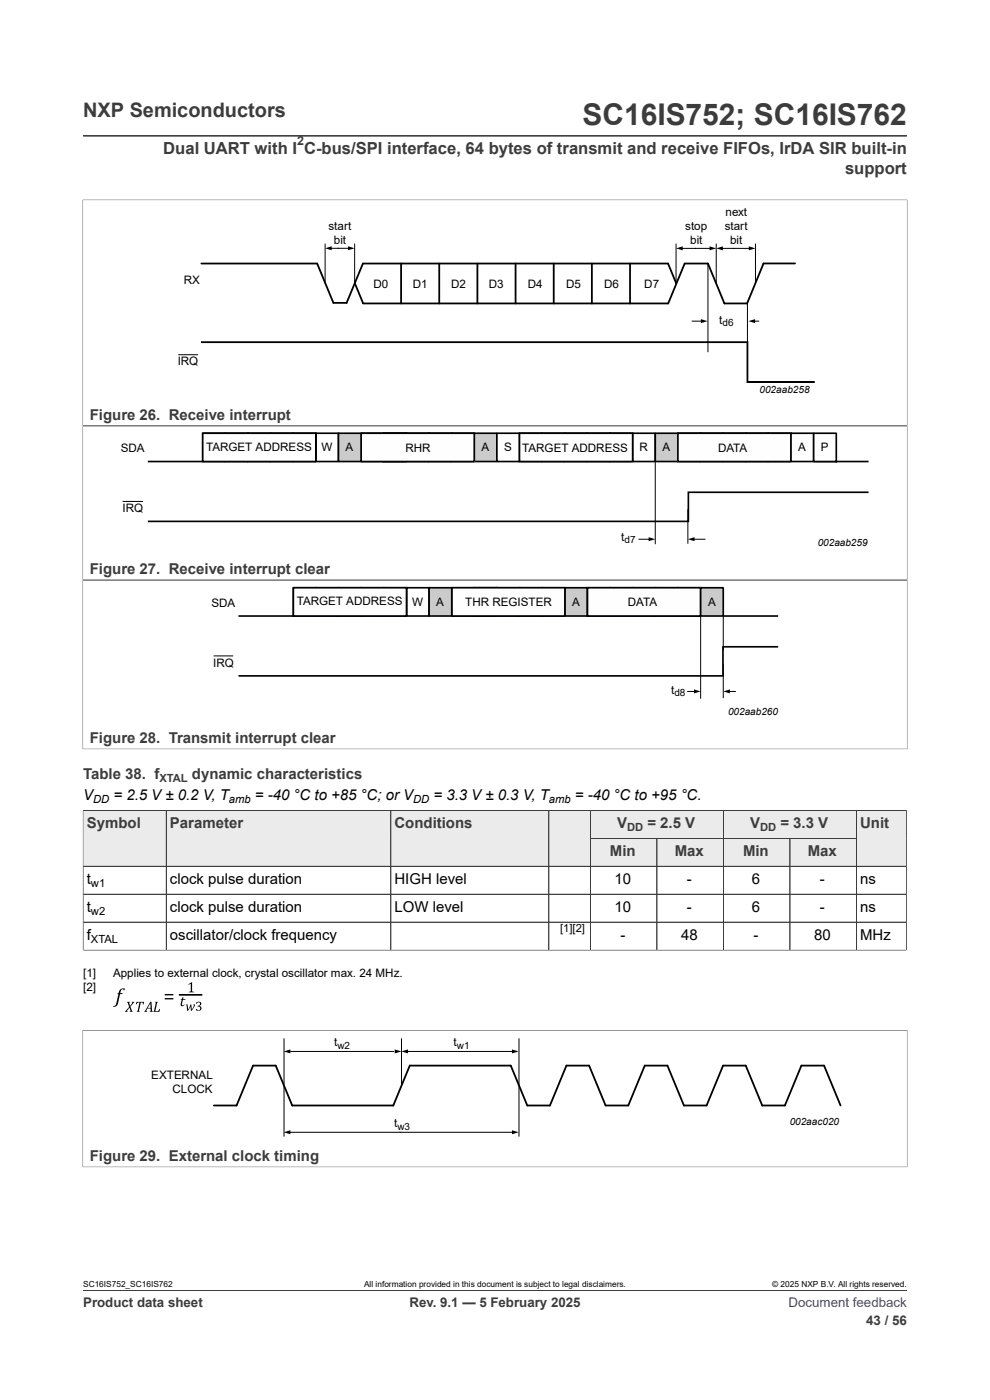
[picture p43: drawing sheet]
<svg xmlns="http://www.w3.org/2000/svg" width="210mm" height="297mm" viewBox="0 0 210 297" stroke-linecap="round" stroke-linejoin="round" font-family="sans-serif">
<defs><g id="words">
<text font-size="6.3" fill="#3c3c3c" x="123.6" y="26.6">SC16IS752; SC16IS762</text>
<text font-size="4.2" fill="#3c3c3c" x="17.6" y="24.8">NXP Semiconductors</text>
<g font-size="3.5" fill="#3c3c3c">
<text x="34.6" y="32.6">Dual UART with I C-bus/SPI interface, 64 bytes of transmit and receive FIFOs, IrDA SIR built-in</text>
<text x="179.2" y="36.8">support</text>
</g>
<g font-size="3.2" fill="#3c3c3c">
<text x="19" y="89.1">Figure 26. Receive interrupt</text>
<text x="19" y="121.8">Figure 27. Receive interrupt clear</text>
<text x="19" y="157.7">Figure 28. Transmit interrupt clear</text>
<text x="17.6" y="165.2">Table 38. f</text>
<text x="40.7" y="165.2">dynamic characteristics</text>
<text x="18.4" y="175.7">Symbol</text>
<text x="36.1" y="175.7">Parameter</text>
<text x="83.7" y="175.7">Conditions</text>
<text x="130.9" y="175.7">V</text>
<text x="137.3" y="175.7">= 2.5 V</text>
<text x="159.1" y="175.7">V</text>
<text x="165.5" y="175.7">= 3.3 V</text>
<text x="182.5" y="175.7">Unit</text>
<text x="129.4" y="181.6">Min</text>
<text x="143.1" y="181.6">Max</text>
<text x="157.6" y="181.6">Min</text>
<text x="171.4" y="181.6">Max</text>
<text x="19" y="246.4">Figure 29. External clock timing</text>
</g>
<g font-size="3.2">
<text x="17.6" y="169.7">V</text>
<text x="24.1" y="169.7">= 2.5 V ± 0.2 V, T</text>
<text x="54.1" y="169.7">= -40 °C to +85 °C; or V</text>
<text x="92" y="169.7">= 3.3 V ± 0.3 V, T</text>
<text x="122" y="169.7">= -40 °C to +95 °C.</text>
<text x="18.4" y="187.6">t</text>
<text x="36.1" y="187.6">clock pulse duration</text>
<text x="83.7" y="187.6">HIGH level</text>
<text x="130.3" y="187.6">10</text>
<text x="145.7" y="187.6">-</text>
<text x="159.5" y="187.6">6</text>
<text x="173.9" y="187.6">-</text>
<text x="182.5" y="187.6">ns</text>
<text x="18.4" y="193.5">t</text>
<text x="36.1" y="193.5">clock pulse duration</text>
<text x="83.7" y="193.5">LOW level</text>
<text x="130.3" y="193.5">10</text>
<text x="145.7" y="193.5">-</text>
<text x="159.5" y="193.5">6</text>
<text x="173.9" y="193.5">-</text>
<text x="182.5" y="193.5">ns</text>
<text x="18.4" y="199.4">f</text>
<text x="36.1" y="199.4">oscillator/clock frequency</text>
<text x="131.6" y="199.4">-</text>
<text x="144.5" y="199.4">48</text>
<text x="159.8" y="199.4">-</text>
<text x="172.7" y="199.4">80</text>
<text x="182.5" y="199.4">MHz</text>
</g>
<g font-size="2.8" fill="#3c3c3c">
<text x="17.6" y="277.3">Product data sheet</text>
<text x="86.8" y="277.3">Rev. 9.1 — 5 February 2025</text>
<text x="183.7" y="281">43 / 56</text>
</g>
<text font-size="2.8" fill="#00f" x="167.3" y="277.3">Document feedback</text>
<text font-size="2.6" fill="#3c3c3c" x="63" y="30.8">2</text>
<g font-size="2.5">
<text x="153.9" y="45.8">next</text>
<text x="69.7" y="48.8">start</text>
<text x="70.8" y="51.8">bit</text>
<text x="145.4" y="48.8">stop</text>
<text x="146.4" y="51.8">bit</text>
<text x="153.8" y="48.8">start</text>
<text x="154.9" y="51.8">bit</text>
<text x="39" y="60.3">RX</text>
<text x="79.2" y="61.1">D0</text>
<text x="87.6" y="61.1">D1</text>
<text x="95.7" y="61.1">D2</text>
<text x="103.7" y="61.1">D3</text>
<text x="112" y="61.1">D4</text>
<text x="120.1" y="61.1">D5</text>
<text x="128.2" y="61.1">D6</text>
<text x="136.7" y="61.1">D7</text>
<text x="152.5" y="68.7">t</text>
<text x="37.7" y="77.5">IRQ</text>
<text x="25.6" y="95.9">SDA</text>
<text x="43.7" y="95.6">TARGET ADDRESS</text>
<text x="68.2" y="95.7">W</text>
<text x="73.3" y="95.7">A</text>
<text x="86" y="95.9">RHR</text>
<text x="102.1" y="95.7">A</text>
<text x="107" y="95.7">S</text>
<text x="110.8" y="95.9">TARGET ADDRESS</text>
<text x="135.7" y="95.7">R</text>
<text x="140.6" y="95.7">A</text>
<text x="152.3" y="95.9">DATA</text>
<text x="169.3" y="95.7">A</text>
<text x="174.2" y="95.7">P</text>
<text x="26" y="108.6">IRQ</text>
<text x="131.8" y="114.7">t</text>
<text x="44.9" y="128.7">SDA</text>
<text x="63" y="128.4">TARGET ADDRESS</text>
<text x="87.4" y="128.5">W</text>
<text x="92.5" y="128.5">A</text>
<text x="97.4" y="128.5">ATHR REGISTER</text>
<text x="121.4" y="128.5">A</text>
<text x="133.2" y="128.6">DATA</text>
<text x="150.2" y="128.5">A</text>
<text x="45.2" y="141.4">IRQ</text>
<text x="142.4" y="147.3">t</text>
<text x="17.6" y="207.2">[1]</text>
<text x="24" y="207.2">Applies to external clock, crystal oscillator max. 24 MHz.</text>
<text x="17.6" y="210.2">[2]</text>
<text x="70.9" y="222">t</text>
<text x="96.2" y="222">t</text>
<text x="32.1" y="228.8">EXTERNAL</text>
<text x="36.6" y="231.8">CLOCK</text>
<text x="83.6" y="239.1">t</text>
</g>
<g font-size="2.4" fill="#3c3c3c">
<text x="33.8" y="165.8">XTAL</text>
<text x="133" y="176.3">DD</text>
<text x="161.2" y="176.3">DD</text>
</g>
<g font-size="2.4">
<text x="19.8" y="170.3">DD</text>
<text x="48.6" y="170.3">amb</text>
<text x="87.6" y="170.3">DD</text>
<text x="116.5" y="170.3">amb</text>
<text x="19.3" y="188.2">w1</text>
<text x="19.3" y="194.1">w2</text>
<text x="118.8" y="197.8">[1][2]</text>
<text x="19.3" y="200">XTAL</text>
</g>
<g font-size="2.1">
<text x="153.2" y="69.2">d6</text>
<text x="161.1" y="83.3">002aab258</text>
<text x="132.5" y="115.2">d7</text>
<text x="173.5" y="115.8">002aab259</text>
<text x="143.1" y="147.7">d8</text>
<text x="154.4" y="151.7">002aab260</text>
<text x="71.6" y="222.4">w2</text>
<text x="96.9" y="222.4">w1</text>
<text x="84.3" y="239.7">w3</text>
<text x="167.5" y="238.6">002aac020</text>
</g>
<g font-size="1.8">
<text x="17.6" y="273.1">SC16IS752_SC16IS762</text>
<text x="77.2" y="273.1">All information provided in this document is subject to legal disclaimers.</text>
<text x="163.8" y="273.1">© 2025 NXP B.V. All rights reserved.</text>
</g>
</g></defs>
<path d="M17.6 28.8h174.8M17.5 42.4h175M17.6 42.3v80.8M192.4 42.3v80.8M17.5 90.3h175M17.5 90.4h175M17.5 123h175" fill="none" stroke="#3c3c3c" stroke-width=".21"/>
<path d="M42.7 55.9h24.6l3.4 8.4h2.8l3.5-8.4h64.7l1.7 4.2M85.1 55.9v8.5M93.2 55.9v8.5M101.3 55.9v8.5M109.4 55.9v8.5M117.5 55.9v8.5M125.5 55.9v8.5M133.6 55.9v8.5M168.6 55.9h-6.6l-3.5 8.5h-4.8l-3.5-8.5h-5l-3.5 8.5h-64.7M42.6 72.6h115.9v8.5h14.3h-14.3M75.2 60l1.8 4.3" fill="none" stroke="#000" stroke-width=".38"/>
<g fill="none" stroke="#000" stroke-width=".21">
<path d="M69 51.8v8.3M70.1 52.7h4M75.2 51.8v8.2M143.4 51.8v8.3M144.5 52.7h6.3M150.2 55.9v18.8M151.9 51.8v8.3M153.1 52.7h6M160.3 51.8v8.3M37.8 75.3h4.2M146.8 68.1h2.2M158.5 64.4v8.2"/>
<path d="M159.9 68.1h1"/>
</g>
<path d="M68.9 52.7l1.5-.5v.9zM73.8 52.2l1.4 .5-1.4 .4zM143.4 52.7l1.4-.4v.8zM150.5 52.3l1.4 .4-1.4 .4zM151.9 52.7l1.4-.4v.8zM158.8 52.3l1.5 .4-1.5 .4zM148.7 67.7l1.4 .4-1.4 .4zM158.8 68.1l1.4-.4v.8z" fill="#000"/>
<path d="M43 91.9h4.8v6h-4.8zM47.8 91.9h4.8v6h-4.8zM52.6 91.9h4.8v6h-4.8zM57.4 91.9h4.8v6h-4.8zM62.2 91.9h4.8v6h-4.8z" fill="none" stroke="#000" stroke-width=".35"/>
<path d="M76.6 91.9h4.8v6h-4.8z" fill="#cbcbcb"/>
<path d="M76.6 91.9h4.8v6h-4.8z" fill="none" stroke="#000" stroke-width=".35"/>
<path d="M44.2 93.2h21.8v3.5h-21.8z" fill="#fefefe"/>
<path d="M44.2 93.2h21.8v3.5h-21.8z" fill="none" stroke="#fefefe" stroke-width=".21"/>
<path d="M67 91.9h4.8v6h-4.8zM81.4 91.9h4.8v6h-4.8zM86.2 91.9h4.8v6h-4.8zM91 91.9h4.8v6h-4.8zM95.8 91.9h4.8v6h-4.8z" fill="none" stroke="#000" stroke-width=".35"/>
<path d="M82.6 93.2h17v3.5h-17z" fill="#fefefe"/>
<path d="M82.6 93.2h17v3.5h-17z" fill="none" stroke="#fefefe" stroke-width=".21"/>
<path d="M110.2 91.9h4.8v6h-4.8zM115 91.9h4.8v6h-4.8zM119.8 91.9h4.8v6h-4.8zM124.6 91.9h4.8v6h-4.8zM129.4 91.9h4.8v6h-4.8z" fill="none" stroke="#000" stroke-width=".35"/>
<path d="M111.4 93.2h21.8v3.5h-21.8z" fill="#fefefe"/>
<path d="M111.4 93.2h21.8v3.5h-21.8z" fill="none" stroke="#fefefe" stroke-width=".21"/>
<path d="M100.6 91.9h4.8v6h-4.8z" fill="#cbcbcb"/>
<path d="M31.4 97.9h11.6M100.6 91.9h4.8v6h-4.8z" fill="none" stroke="#000" stroke-width=".35"/>
<path d="M134.2 91.9h4.8v6h-4.8z" fill="#fefefe"/>
<path d="M134.2 91.9h4.8v6h-4.8zM172.6 97.9h11.6" fill="none" stroke="#000" stroke-width=".35"/>
<path d="M139 97.9v17.6M26 106.4h4.3" fill="none" stroke="#000" stroke-width=".21"/>
<path d="M105.4 91.9h4.8v6h-4.8z" fill="#fefefe"/>
<path d="M105.4 91.9h4.8v6h-4.8z" fill="none" stroke="#000" stroke-width=".35"/>
<path d="M139 91.9h4.8v6h-4.8z" fill="#cbcbcb"/>
<path d="M139 91.9h4.8v6h-4.8zM143.8 91.9h4.8v6h-4.8zM148.6 91.9h4.8v6h-4.8zM153.4 91.9h4.8v6h-4.8zM158.2 91.9h4.8v6h-4.8zM163 91.9h4.8v6h-4.8z" fill="none" stroke="#000" stroke-width=".35"/>
<path d="M143.8 91.9h24v6h-24z" fill="#fefefe"/>
<path d="M143.8 91.9h24v6h-24z" fill="none" stroke="#000" stroke-width=".35"/>
<path d="M167.8 91.9h4.8v6h-4.8z" fill="#fefefe"/>
<path d="M167.8 91.9h4.8v6h-4.8z" fill="none" stroke="#000" stroke-width=".35"/>
<path d="M110.2 91.9h24v6h-24z" fill="#fefefe"/>
<path d="M110.2 91.9h24v6h-24z" fill="none" stroke="#000" stroke-width=".35"/>
<path d="M76.6 91.9h24v6h-24z" fill="#fefefe"/>
<path d="M76.6 91.9h24v6h-24z" fill="none" stroke="#000" stroke-width=".35"/>
<path d="M43 91.9h24v6h-24z" fill="#fefefe"/>
<path d="M43 91.9h24v6h-24z" fill="none" stroke="#000" stroke-width=".35"/>
<path d="M71.8 91.9h4.8v6h-4.8z" fill="#cbcbcb"/>
<path d="M71.8 91.9h4.8v6h-4.8zM184.2 104.4h-38.2v6.2h-114.6" fill="none" stroke="#000" stroke-width=".35"/>
<path d="M135.6 114.4h2.3M147 114.4h2.5" fill="none" stroke="#000" stroke-width=".21"/>
<path d="M137.6 114l1.4 .4-1.4 .4zM145.9 114.4l1.4-.4v.8z" fill="#000"/>
<path d="M172.6 91.9h4.8v6h-4.8z" fill="#fefefe"/>
<path d="M172.6 91.9h4.8v6h-4.8zM62.2 124.7h4.8v6h-4.8zM67 124.7h4.8v6h-4.8zM71.8 124.7h4.8v6h-4.8zM76.6 124.7h4.8v6h-4.8zM81.4 124.7h4.8v6h-4.8z" fill="none" stroke="#000" stroke-width=".35"/>
<path d="M145.9 108v7.3" fill="none" stroke="#000" stroke-width=".21"/>
<path d="M17.5 123.1h175M17.6 123.1v35.8M192.4 123.1v35.8M17.5 158.9h175" fill="none" stroke="#3c3c3c" stroke-width=".21"/>
<path d="M95.8 124.7h4.8v6h-4.8z" fill="#cbcbcb"/>
<path d="M95.8 124.7h4.8v6h-4.8z" fill="none" stroke="#000" stroke-width=".35"/>
<path d="M63.5 126h21.7v3.4h-21.7z" fill="#fefefe"/>
<path d="M63.5 126h21.7v3.4h-21.7z" fill="none" stroke="#fefefe" stroke-width=".21"/>
<path d="M86.2 124.7h4.8v6h-4.8zM100.6 124.7h4.8v6h-4.8zM105.4 124.7h4.8v6h-4.8zM110.2 124.7h4.8v6h-4.8zM115 124.7h4.8v6h-4.8z" fill="none" stroke="#000" stroke-width=".35"/>
<path d="M101.8 126h17v3.4h-17z" fill="#fefefe"/>
<path d="M101.8 126h17v3.4h-17z" fill="none" stroke="#fefefe" stroke-width=".21"/>
<path d="M50.6 130.7h11.6M153.4 130.7h11.7" fill="none" stroke="#000" stroke-width=".35"/>
<path d="M148.6 130.7v17.5" fill="none" stroke="#000" stroke-width=".21"/>
<path d="M119.8 124.7h4.8v6h-4.8z" fill="#cbcbcb"/>
<path d="M119.8 124.7h4.8v6h-4.8zM124.6 124.7h4.8v6h-4.8zM129.4 124.7h4.8v6h-4.8zM134.2 124.7h4.8v6h-4.8zM139 124.7h4.8v6h-4.8zM143.8 124.7h4.8v6h-4.8z" fill="none" stroke="#000" stroke-width=".35"/>
<path d="M124.6 124.7h24v6h-24z" fill="#fefefe"/>
<path d="M124.6 124.7h24v6h-24z" fill="none" stroke="#000" stroke-width=".35"/>
<path d="M148.6 124.7h4.8v6h-4.8z" fill="#cbcbcb"/>
<path d="M148.6 124.7h4.8v6h-4.8z" fill="none" stroke="#000" stroke-width=".35"/>
<path d="M95.8 124.7h24v6h-24z" fill="#fefefe"/>
<path d="M95.8 124.7h24v6h-24z" fill="none" stroke="#000" stroke-width=".35"/>
<path d="M62.2 124.7h24v6h-24z" fill="#fefefe"/>
<path d="M62.2 124.7h24v6h-24z" fill="none" stroke="#000" stroke-width=".35"/>
<path d="M91 124.7h4.8v6h-4.8z" fill="#cbcbcb"/>
<path d="M91 124.7h4.8v6h-4.8zM165.1 137.2h-11.7v6.2h-102.8" fill="none" stroke="#000" stroke-width=".35"/>
<path d="M45.3 139.1h4.2M153.4 130.7v7.3M145.9 146.7h1.6M153.4 140.8v7.3M154.5 146.7h1.5" fill="none" stroke="#000" stroke-width=".21"/>
<path d="M147.2 146.3l1.4 .4-1.4 .4zM153.4 146.7l1.4-.4v.8z" fill="#000"/>
<path d="M17.6 171.9h174.7M125.2 171.9v6h28.3v-6" fill="none" stroke="#3c3c3c" stroke-width=".21"/>
<path d="M125.3 172h28.1v5.8h-28.1z" fill="#ebebeb"/>
<path d="M153.5 171.9h28.2v6h-28.2z" fill="none" stroke="#3c3c3c" stroke-width=".21"/>
<path d="M153.5 172h28.1v5.8h-28.1z" fill="#ebebeb"/>
<path d="M17.6 171.9h17.7v11.9h-17.7z" fill="none" stroke="#3c3c3c" stroke-width=".21"/>
<path d="M17.7 172h17.5v11.7h-17.5z" fill="#ebebeb"/>
<path d="M35.3 171.9h47.6v11.9h-47.6z" fill="none" stroke="#3c3c3c" stroke-width=".21"/>
<path d="M35.3 172h47.5v11.7h-47.5z" fill="#ebebeb"/>
<path d="M82.9 171.9h33.5v11.9h-33.5z" fill="none" stroke="#3c3c3c" stroke-width=".21"/>
<path d="M83 172h33.3v11.7h-33.3z" fill="#ebebeb"/>
<path d="M116.4 171.9h8.8v11.9h-8.8z" fill="none" stroke="#3c3c3c" stroke-width=".21"/>
<g fill="#ebebeb">
<path d="M116.5 172h8.7v11.7h-8.7z"/>
<path d="M125.3 177.9h14v5.8h-14z"/>
</g>
<path d="M125.2 177.9h14.1v5.9h-14.1z" fill="none" stroke="#3c3c3c" stroke-width=".21"/>
<path d="M139.4 177.9h14v5.8h-14z" fill="#ebebeb"/>
<path d="M139.3 177.9h14.2v5.9h-14.2z" fill="none" stroke="#3c3c3c" stroke-width=".21"/>
<path d="M153.5 177.9h14v5.8h-14z" fill="#ebebeb"/>
<path d="M153.5 177.9h14.1v5.9h-14.1z" fill="none" stroke="#3c3c3c" stroke-width=".21"/>
<path d="M167.6 177.9h14v5.8h-14z" fill="#ebebeb"/>
<path d="M181.7 177.9h-14.1v5.9h24.7v-11.9h-10.6v11.9" fill="none" stroke="#3c3c3c" stroke-width=".21"/>
<path d="M181.8 172h10.4v11.7h-10.4z" fill="#ebebeb"/>
<g fill="none" stroke="#3c3c3c" stroke-width=".21">
<path d="M17.6 172v29.6M17.6 171.9h174.7M35.3 172v29.6M82.9 172v29.6M116.4 172v29.6M125.2 172v29.6M139.3 177.9v23.7M153.5 172v29.6M167.6 177.9v23.7M181.6 177.9h-56.3M181.7 172v29.6M192.3 172v29.6"/>
<path d="M17.6 183.8h174.7M17.6 189.7h174.7M17.6 195.6h174.7M17.5 218.6h175M17.6 218.5v29.1M17.6 201.6h174.7M192.4 218.5v29.1M17.5 247.6h175M17.6 273.8h174.8"/>
</g>
<g fill="#000">
<path d="M25.6 209.9l.9-.2-.1 .4h-.2a.32 .32 0 0 0-.4-.2 .32 .32 0 0 0-.2 .4l-.1 .4h.5l-.1 .2h-.4l-.4 1.8a.89 .89 0 0 1-1.1 .9l.1-.2a.55 .55 0 0 0 .6-.6l.4-1.9-.2-.1 .2-.1zM26.9 212.5h.7l-.2 .3 .2 .6 .4-.6v-.3h.5l-.8 1 .4 1.2h-.6l.2-.3-.2-.6-.5 .6 .1 .3h-.6l.9-1.1zM28.9 212.5h1.7l-.2 .6h-.1l-.1-.4h-.3l-.4 1.6 .1 .4h-.6l.2-.3 .4-1.7h-.4l-.4 .4zM32.9 212.5h.6l-.2 .3-.4 1.7h.6l.5-.5-.2 .7h-1.3l.2-.3 .3-1.5zM38.7 211.6h.2l-.1 .4h.5v.1h-.5l-.2 1a.24 .24 0 0 0 .2 .2 .24 .24 0 0 0 .3-.2 .38 .38 0 0 1-.5 .4 .38 .38 0 0 1-.3-.6l.2-.8-.2-.1 .3-.1zM39.4 213.1h.4l.1 1.1 .5-1.1h.2l.1 1.1a.9 .9 0 0 0 .4-1h.3l-.7 1.2h-.2l-.1-.9-.5 .9h-.2zM39.9 208.8l.9-.4v1.8l.4 .3h-1.2l.5-.2v-1.4l-.1-.2-.4 .2zM41.6 212.7a.56 .56 0 0 1 .8-.2 .56 .56 0 0 1 .2 .7l-.3 .2a.56 .56 0 0 1 .4 .8 .56 .56 0 0 1-.8 .2l-.3-.1v-.3h.2a.4 .4 0 0 0 .5 .3 .4 .4 0 0 0 .2-.6 .4 .4 0 0 0-.5-.2l-.1-.1a.39 .39 0 0 0 .5-.3 .39 .39 0 0 0-.5-.4l-.3 .2zM60.2 240.2l1.4-.4v.8zM60.2 223.1l1.4-.5v.9zM83.7 222.6l1.4 .5-1.4 .4zM85.1 223.1l1.5-.5v.9z"/>
<path d="M108.6 239.8l1.4 .4-1.4 .4zM108.6 222.6l1.4 .5-1.4 .4z"/>
<path d="M31.9 212.5h.2l.1 1.8 .2 .4h-.6l.1-.3v-.4h-.6a.46 .46 0 0 0-.1 .7h-.6zM31.9 212.8l-.6 1h.6z"/>
<path d="M34.9 210.9h1.9v.3h-1.9zM34.9 211.7h1.9v.3h-1.9z"/>
</g>
<path d="M38.1 211h4.6" fill="none" stroke="#000" stroke-width=".35"/>
<path d="M60.2 220.3v20.8M61.6 223.1h21.9M85.2 220.3v10M85.8 223.1h23.1M110.1 220.3v20.8M61.3 240.2h47.6" fill="none" stroke="#000" stroke-width=".21"/>
<path d="M45.4 234.5h4.8l3.5-8.4h4.8l3.5 8.4h21.4l3.5-8.4h21.4l3.5 8.4h4.9l3.5-8.4h4.8l3.5 8.4h4.8l3.5-8.4h4.8l3.5 8.4h4.8l3.5-8.4h4.8l3.5 8.4h4.8l3.5-8.4h4.8l3.5 8.4" fill="none" stroke="#000" stroke-width=".38"/>
<use href="#words"/>
</svg>
